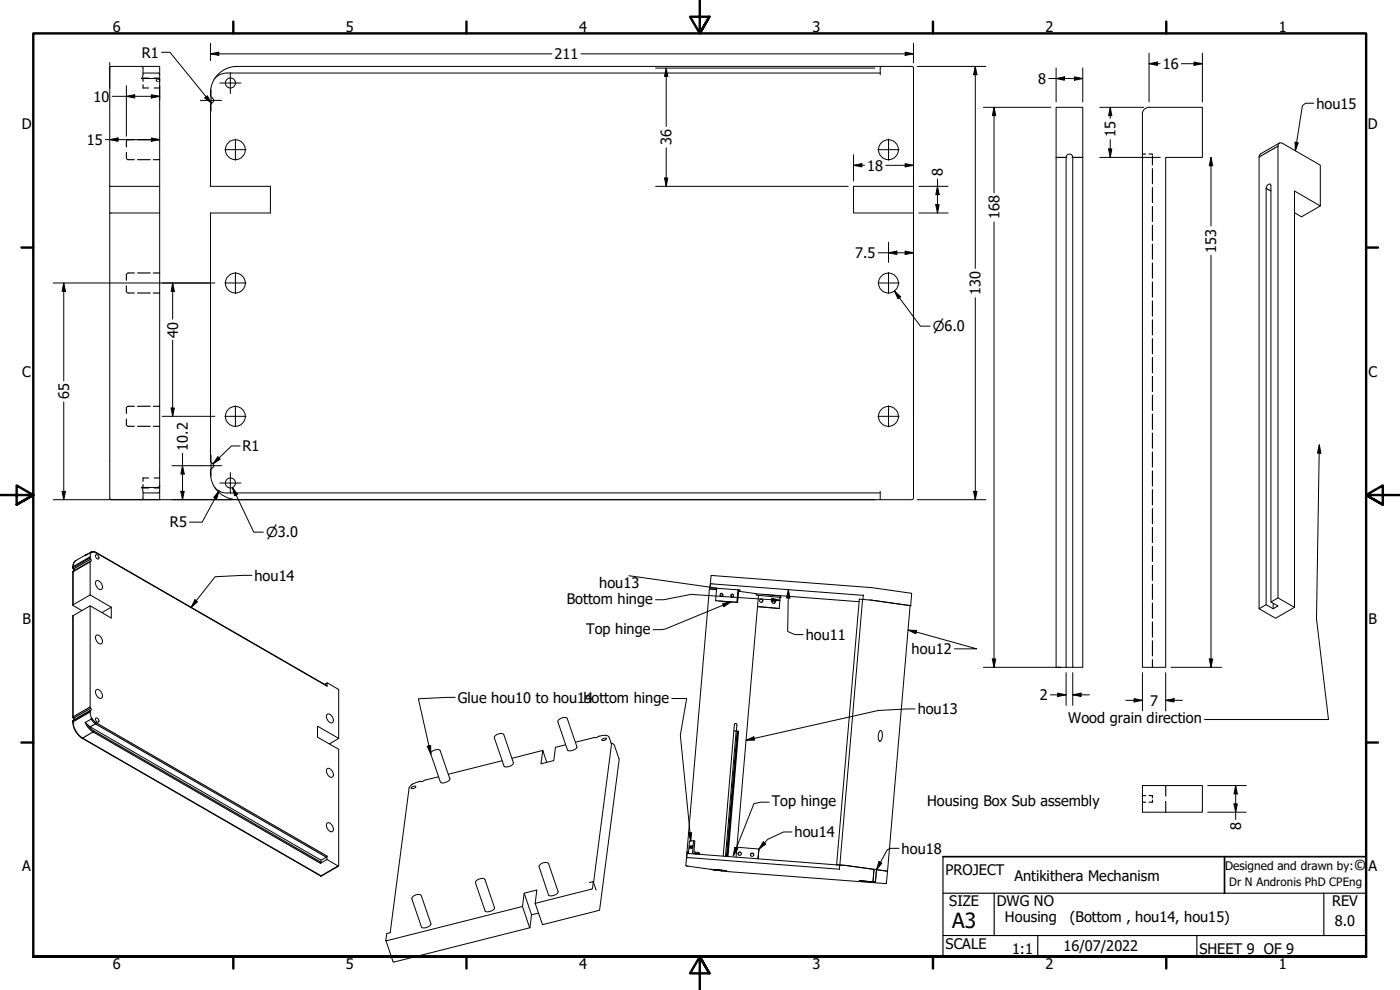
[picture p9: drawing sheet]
<svg xmlns="http://www.w3.org/2000/svg" width="420mm" height="297mm" viewBox="0 0 420 297" stroke-linecap="round" stroke-linejoin="round" font-family="sans-serif">
<defs><g id="words">
<text font-size="6.3" x="285.8" y="278.5">A3</text>
<text font-size="4.5" x="406.3" y="261.2">©</text>
<g font-size="4.4">
<text x="33.8" y="9.6">6</text>
<text x="103.8" y="9.6">5</text>
<text x="173.8" y="9.6">4</text>
<text x="243.8" y="9.6">3</text>
<text x="313.8" y="9.6">2</text>
<text x="383.8" y="9.6">1</text>
<text x="42.6" y="17.3">R1</text>
<text x="166.4" y="17.8">211</text>
<text x="349" y="20.7">16</text>
<text x="311.6" y="25.2">8</text>
<text x="28.1" y="30.5">10</text>
<text x="395.1" y="32.6">hou15</text>
<text x="6.5" y="38.8">D</text>
<text x="334.7" y="41.1" transform="rotate(-90 334.7 41.1)">15</text>
<text x="410.5" y="38.8">D</text>
<text x="26" y="43.5">15</text>
<text x="201.5" y="43.5" transform="rotate(-90 201.5 43.5)">36</text>
<text x="260.3" y="51.2">18</text>
<text x="282.9" y="52.9" transform="rotate(-90 282.9 52.9)">8</text>
<text x="299.9" y="65.8" transform="rotate(-90 299.9 65.8)">168</text>
<text x="256.6" y="77.4">7.5</text>
<text x="365" y="75.8" transform="rotate(-90 365 75.8)">153</text>
<text x="294.3" y="88.5" transform="rotate(-90 294.3 88.5)">130</text>
<text x="53.4" y="101.3" transform="rotate(-90 53.4 101.3)">40</text>
<text x="6.7" y="113">C</text>
<text x="410.7" y="113">C</text>
<text x="20.7" y="119.8" transform="rotate(-90 20.7 119.8)">65</text>
<text x="56.3" y="135.2" transform="rotate(-90 56.3 135.2)">10.2</text>
<text x="72.8" y="135.4">R1</text>
<text x="51" y="158.2">R5</text>
<text x="76.4" y="174.3">hou14</text>
<text x="179.8" y="176.5">hou13</text>
<text x="170.1" y="181.1">Bottom hinge</text>
<text x="6.7" y="187.3">B</text>
<text x="175.9" y="190.1">Top hinge</text>
<text x="410.7" y="187.3">B</text>
<text x="241.9" y="192">hou11</text>
<text x="273.6" y="196.3">hou12</text>
<text x="137.4" y="210.9">Glue hou10 to hou1b4ottom hinge</text>
<text x="275.4" y="214.4">hou13</text>
<text x="312" y="210.1">2</text>
<text x="345.1" y="211.7">7</text>
<text x="320.6" y="217.1">Wood grain direction</text>
<text x="231.6" y="241.9">Top hinge</text>
<text x="278.2" y="241.8">Housing Box Sub assembly</text>
<text x="238.5" y="251.2">hou14</text>
<text x="372.4" y="249.1" transform="rotate(-90 372.4 249.1)">8</text>
<text x="270.6" y="256.1">hou18</text>
<text x="6.7" y="261.5">A</text>
<text x="283.8" y="262.4">PROJECT</text>
<text x="410.7" y="261.5">A</text>
<text x="304.5" y="264.3">Antikithera Mechanism</text>
<text x="284.9" y="272">SIZE</text>
<text x="299.1" y="272">DWG NO</text>
<text x="399.8" y="271.9">REV</text>
<text x="301.6" y="276.5">Housing</text>
<text x="321.1" y="276.6">(Bottom , hou14, hou15)</text>
<text x="400.6" y="277.8">8.0</text>
<text x="283.8" y="284.7">SCALE</text>
<text x="303.7" y="286.3">1:1</text>
<text x="319.2" y="285.4">16/07/2022</text>
<text x="360" y="286.2">SHEET 9 OF 9</text>
<text x="33.8" y="290.6">6</text>
<text x="103.8" y="290.6">5</text>
<text x="173.8" y="290.6">4</text>
<text x="243.8" y="290.6">3</text>
<text x="313.8" y="290.6">2</text>
<text x="383.8" y="290.6">1</text>
</g>
<g font-size="4.1">
<text x="279.9" y="99.4">⌀6.0</text>
<text x="79.8" y="161.2">⌀3.0</text>
</g>
<text font-size="3.6" x="367.7" y="261.2">Designed and drawn by:</text>
<text font-size="3.5" x="368.9" y="265.9">Dr N Andronis PhD CPEng</text>
</g></defs>
<!-- layer: Visible (ANSI) -->
<g fill="none" stroke="#000" stroke-width=".3">
<path d="M42.4 19.9l.5 .5v1.9l-.5 1.3h5l.5 .4M264.6 19.9l-.4 .5v2M42.9 21.9h4.5l.5 .5M47.9 22.4v1.6M47.9 22.4v-2.5h-14.5l-.5 .5v35.5h15M47.9 24v31.9M63.6 29.4a.88 .88 0 0 1 .5 .9 .88 .88 0 0 1-.7 .7l-.2 .6v24.3h18v8h-18v74.3M63.7 29.4l-.3-.2a7.8 7.8 0 0 1 7.8-9.3l202.7 .1 .3 .4v35.5h-18v8h18v85.5M264.2 21.9h-196.1l-1.7 .3-2 1.4M316.9 32.2h8.1v168h-3.1v-153a.99 .99 0 0 0-1-1 .99 .99 0 0 0-.9 1v153h-3.1zM342.9 34.2v166h6.9v-153h11v-15h-16a2.01 2.01 0 0 0-2 2M32.9 55.9v8"/>
<path d="M47.9 55.9v8h-15v85.5M384 42.9l.9 .1 11.3 6.6v12.2l-7.7-4.5v124.9l-5-2.8v-135.6l.1-.5zM384 42.9l-5.7 3.3-.4 .9v135.6l2.1-1.3v-124.9a1.12 1.12 0 0 1 1.3-1.2l.1 .4v124.9l2.1-1.2M47.9 63.9v81.9M396.2 61.8l-5.6 3.3-2.1-1.3M63.2 138.2l.2 .6a.95 .95 0 0 1 .7 .9 .95 .95 0 0 1-.7 .9l-.2 1.3M42.9 149.4l-.5 .5M47.9 147.4l-.5 .5h-4.5M47.9 147.4v2.5h-14.5l-.5-.5M47.9 145.8l-.5 .4h-5l.5 1v2.2M47.9 145.8v1.6M63.2 141.9l.3 2.3 .7 1.6"/>
<path d="M64.2 145.8a8.2 8.2 0 0 0 7 4.1h202.5l.5-.5M64.4 146.3l1.4 1.1 2.3 .5M68.2 147.9h196M264.2 147.4v2.5M26.4 166.2l-3.6 2a2.09 2.09 0 0 0-.6 3M27.1 178.5l-5.3 3.1 2.8 1.6M27.1 178.5l6.3 3.7v3.2l-6.3-3.6-5.3 3v30.4l.4 .8M27.1 168.4l-5.2 3.1-.1 10.1M27.4 165.7l-1.8 1 2.1-1.2 1.1 .2 69.3 40.2 .2-1 3.2 1.9 .1 .3v14.5M27.4 165.7a2.6 2.6 0 0 0-.1 2.6l-.2 .3v9.9M27.4 165.6h.1M28.8 166.4a.81 .81 0 0 1 .8 .5 .81 .81 0 0 1-.1 .9l-.7-.6z"/>
<path d="M28.9 174.3a1.73 1.73 0 0 1 1.6 2.5 1.7 1.7 0 0 1-1.6-2.5zM213.1 176.4l2 .1M213.1 176.4h.1M213.1 176.4l.1-1.4 45.9 3.6M213.1 176.4v.4M213.9 176.8l1.2 .1M215.1 176.9l-.3 3.3 6.3 .5M215.1 176.9l-2.2-.1-6.7 78.9M215.2 176.5l-.1 .3 .1-.3 6.4 .5M216.7 178l-.4 .5 .3 .5M219.9 178.3l-.4 .4 .3 .5M221.5 177h.2l-.3 3.7h-.3z"/>
<path d="M221.7 177.4h.3l-.3 .2M221.7 177l.4 .1-.1 .3 4.9 .7v.4l.7 .1-6.7 78.6M226.9 178.2l7.3 .6v.4M227.5 178.6l6.7 .6-.4 3.4-6.5-.6M228.4 179.7l.4 .2 .1 .4-.4 .4M229 178.3l28.8 2.2M234.2 179.2h.1M258.9 179.9l-1-.1-6.8 79.7h.9M258.9 179.9l14.2 1.8M258.9 179.9l-6.8 79.6M259.1 178.6l-.1 1.3M259.2 178.5l-.1 .1"/>
<path d="M261.5 176.3l-48.1-3.6-.3 3.7M261.5 176.3h.1M261.5 176.3l12.1 1.7-.3 3.7M27.1 181.8v30.3l.3 .8-.3 .3v.4l.3 2-1.8 1.2 1.5 1.3 69.3 40 1.6-.9 .1-.3v1l-1.9 1.1 .2-.9M28.9 190.6a1.71 1.71 0 0 1 1.6 2.5 1.49 1.49 0 0 1-1.8-1.4v-.8zM33.4 182.2l-2.8 1.6M214.8 180.2l.1 .1M215.7 180.3l5.7 .4M227.3 182l6.5 .6M232.1 180l.5 .6-.4 .4M261.3 180l12 1.7h-.2M273.1 181.7h.1"/>
<path d="M273.1 181.7l-6.7 79.7M381.4 180.6l2.1 1.2-1.4 .9M382.1 181v1.7l-2.1-1.3M388.5 182.2l-5.7 3.3-4.9-2.8M27.1 213.1l-5.1 3a5.1 5.1 0 0 0 2.6 5.4l71.6 41.3M28.8 215.4l.7 .3 .2 .7-.2 .3-.7-.5zM28.9 207a1.6 1.6 0 0 1 1.9 1.8l-.3 .7a1.68 1.68 0 0 1-1.6-2.5zM98.2 204.9l-.8 .4M98.2 214.3a1.73 1.73 0 0 1 1.6 2.5 1.7 1.7 0 0 1-1.6-2.5zM167.7 215.9l1.4-.6 1.1 .2 2.9 8.6a2.12 2.12 0 0 1-2.8 .9l-2.9-8.4zM220.3 219.3h.6l-3.2 37.6M220.9 219.3l.3 .1-3.2 37.5"/>
<path d="M221 219.4l.1-1.9v-.3l-.5-.1-.2 .4-3.4 39.4M221.2 219.4h.2M264 219.3l.3-.2a2.57 2.57 0 0 1-.2 3.3 2.54 2.54 0 0 1-.1-3.1zM320 200.2h1.9M98.2 230.6a1.71 1.71 0 0 1 1.6 2.5 1.65 1.65 0 0 1-1.6-.7 1.65 1.65 0 0 1 0-1.8zM101.6 221.6l-6.3-3.7v3.3l6.3 3.6v35.1l-3.5-2M101.6 221.6l-2.8 1.6M123.4 236.3l.9-.4 .5 .2-.8 .5h-.5zM123.7 235.4l-.9 1.1-5.7 43.4M123.7 235.4h.1M129.6 225.5l1.4-.6 1 .2 3 8.6a2.12 2.12 0 0 1-2.8 .9l-2.9-8.3zM131.6 233.1l-4.1 1-.8 .4a3.8 3.8 0 0 0-3 .9"/>
<path d="M148.7 220.7l1.3-.6 .9 .1 .3 .3 2.9 8.4a2.12 2.12 0 0 1-2.8 1l-2.9-8.5zM150.7 228.2l-16.2 4.1M162.9 225.2l-9.3 2.3M169.8 223.5l-3.1 .7-.5 4-3.9 1 .6-4 1.2 3.5M180.7 221.9l.8-.4 .5 .2-.7 .5h-.6zM182 220.7l.8 .6 .7 2.1-5.4 41.4M182.1 220.7l-.1-.1a5.6 5.6 0 0 0-3.2 .7l-6.1 1.4M183.4 223l.9 .4 1.5 4.6-5.8 45M342.9 235.7h17.9v8h-17.9zM98.2 247a1.6 1.6 0 0 1 1.9 1.8l-.3 .7a1.68 1.68 0 0 1-1.6-2.5zM101.6 259.9l-5.3 2.9M162.1 259.4l1.3-.6 .9 .1 .3 .3 2.9 8.4a2.2 2.2 0 0 1-2.9 .9l-2.8-8.4v-.4z"/>
<path d="M206.2 256.1l-.1 1.3 45.8 3.4M206.2 256.1l-.4 3.6 .7 .2M206.2 256.1h.1M206.3 256.1l47.9 3.6M206.3 255.7h.3l.3-3.4h1.3l-.3 3.6 1.6 .3M206.3 256.1h.3M206.3 255.7v.4M206.4 259.9l6.9 .9M206.4 255.7h-.2h.1M206.6 255.8l.2 .3zM207.1 253.7l-.1 1zM207.7 253.6l-.1 1.1z"/>
<path d="M208.2 252.3h.3l-.2 3.2 1.3 .3-.1 .4M209.5 255.9l.5 .1-.1 .4M209.5 256.2h-1.1M209.5 256h.5M218.2 257l3.2-37.6h.3l-3.2 37.6M221.1 254.2l6.7 .5M222.4 255.8l-.7-.1-.2 .4 .1 .4M226.1 256.1h-.6l-.2 .3v.4M227.8 254.7l-.3 3zM252 259.5l-.1 1.4M252.1 259.5l2.1 .2M254.2 259.7h.2"/>
<path d="M254.4 259.7l7.9 1.1-.3 3.7-4.2-.2 4.8 .4M254.4 259.7l11.9 1.7M123.9 269l1.4-.6a.87 .87 0 0 1 1.1 .4l2.9 8.4a2.12 2.12 0 0 1-2.8 1l-2.9-8.5zM143 264.2l1.4-.6a.89 .89 0 0 1 1.1 .3l2.9 8.5a2.12 2.12 0 0 1-2.8 .9l-2.9-8.4zM156.8 272l2.2 6.4 .5-3.9 2.1-.5M156.8 272l-41 10.2 .3-2.1 1.2-.3M157.3 268l2.2 6.5M159 278.4l-40.8 10.2-.2-.1-2.2-6.3M160.6 271l2.2 6.4 16.9-4.2 .2-.2M160.6 271l.5-4-3.8 1-.5 4M176.9 264.8l1.2-.2-.3 2-.3 .2-16.9 4.2M178.1 264.6l.8 2.4"/>
<path d="M213.3 260.8h.1M213.3 260.8l4.8 .5-4.1-.3 2.7 .3M216.5 261.3l.2 .1M216.7 261.4l49.2 3.7 .5-3.7M216.9 261.1l-3.7-.3 4.6 .4M258.3 264.3l4.4 .4 .4-3.8-.8-.1-.3 3.8 .7 .1M258.3 264.3l3.7 .3M258.6 264.3v.1M266.3 261.4h.1M266.3 261.4l-3.2-.5-.4 3.7"/>
<circle cx="69.2" cy="24.9" r="1.5"/>
<circle cx="70.6" cy="44.9" r="2.98"/>
<circle cx="266.6" cy="44.9" r="2.98"/>
<circle cx="70.6" cy="84.9" r="2.98"/>
<circle cx="266.6" cy="84.9" r="2.98"/>
<circle cx="70.6" cy="124.9" r="2.98"/>
<circle cx="266.6" cy="124.9" r="2.98"/>
<circle cx="69.2" cy="144.9" r="1.5"/>
<circle cx="216.5" cy="178.5" r=".48"/>
<circle cx="219.7" cy="178.7" r=".46"/>
<circle cx="228.4" cy="180.2" r=".49"/>
<circle cx="232.2" cy="180.5" r=".51"/>
<circle cx="222" cy="256.2" r=".49"/>
<circle cx="225.7" cy="256.5" r=".5"/>
</g>
<!-- layer: Hidden (ANSI) -->
<g fill="none" stroke="#000" stroke-width=".34">
<path d="M42.9 25.4v1h1.7M44.6 23.4h-1.7v1M46.3 26.4h1.6M46.3 23.4h1.6M47 23.9l-.1 .2 .3 .4M47.2 23.7h.5M47.9 24.1l-.1-.2-.1 .6M37.9 45.7l.1 2M38 42.2l-.1 1.9M38.2 47.8l2.1 .1M40.3 41.9l-2.1 .1M41.3 47.9h3.8"/>
<path d="M41.3 41.9h3.8M46 47.9h1.9M46 41.9h1.9M316.9 47.2h3.2M321.7 47.2h3.3M342.9 46.2h.9M344.8 46.2h1.1v.4M345.9 46.9v2.6M345.9 50.6v4.5M345.9 56.3v4.5M345.9 62v4.5M345.9 67.6v4.6"/>
<path d="M345.9 73.3v4.5M345.9 78.9v4.6M37.9 85.8l.1 1.9M38 82.2l-.1 1.9M38.2 87.8l2.1 .1M40.3 81.9l-2.1 .1M41.3 87.9h3.8M41.3 81.9h3.8M46 87.9h1.9M46 81.9h1.9M345.9 84.6v4.5M345.9 90.3v4.5"/>
<path d="M345.9 96v4.5M345.9 101.6v4.6M345.9 107.3v4.5M345.9 112.9v4.6M345.9 118.6v4.5M37.9 125.8l.1 1.9M38 122.2l-.1 1.9M38.2 127.8l2.1 .1M40.3 121.9l-2.1 .1M41.3 127.9h3.8M41.3 121.9h3.8M46 127.9h1.9"/>
<path d="M46 121.9h1.9M345.9 124.3v4.5M345.9 129.9v4.6M345.9 135.6v4.6M42.9 145.4v1h1.7M44.6 143.4h-1.7v1M46.3 146.4h1.6M46.3 143.4h1.6M47.7 146.2h-.3M47.9 145.7l-.1 .3M345.9 141.3v4.5M345.9 146.9v4.6"/>
<path d="M345.9 152.6v4.5M345.9 158.3v4.5M345.9 163.9v4.6M345.9 169.6v4.5M345.9 175.3v4.5M345.9 181v4.5M345.9 186.6v4.6M345.9 192.3v4.5M345.9 197.9v2.3M342.9 238.7h.9M344.8 238.7h1.1v.6M349.8 235.7v3.2"/>
<path d="M342.9 240.7h.9M345.9 240v.7h-1.1M349.8 240.5v3.2"/>
</g>
<!-- layer: Visible Narrow (ANSI) -->
<g fill="none" stroke="#000" stroke-width=".34">
<path d="M380 56.5l1.4 .8M383.5 43.8l-5.6 3.3M21.9 170l-.1 .4M21.9 171.5v10M21.9 170l-.1 .1M21.9 171.5l-.1 .1M22 171.4l-.1 .1M22.8 168.2a1.99 1.99 0 0 0-.9 1.8M26 166.4l-.4 .3M27.1 167.4l-5.2 2.9 .1 .5M27.1 168.6l-5.2 2.9M27.1 167.1l-5.2 2.9"/>
<path d="M27.2 167.8l-5.1 2.9 .2 .5M27.3 165.6h.1M27.6 165.8l-.2-.1 1.4 .1M28.8 165.7v.1M28.8 165.8l69.3 40.1M21.9 184.7v30.4M21.8 216.4l.1-.1v.3M21.9 216.6a6.4 6.4 0 0 0 2.9 4.9l3.1-1.9M21.9 216.6h-.1M21.9 215.1l-.1 .1M22 215.5l.3 .4M25.6 216.8l.7 1.3 1.6 1.5"/>
<path d="M26.3 217.5l1.8 1.8M27.1 213.3l-5.2 3 .1-.2M27.1 218.1l1.6-.9 69.3 40M27.1 212.1l-5.2 3M27.1 213.6l-5.2 3M27.2 212.5l-5.1 3-.2-.4M27.4 215.4l1.4 1.5M27.6 215.6l-.3 .2 .9 1 .5 .4 .1-.3M27.9 219.6l68.3 39.4M28.1 219.3l-.2 .3M28.1 219.3l68.3 39.4M28.8 216.9l69.3 40"/>
<path d="M98.1 205l-.6 .4M24.6 221.5l71.8 41.3 5.1-3M96.2 262.8h.3"/>
</g>
<!-- layer: Border (ANSI) -->
<g fill="none" stroke="#000" stroke-width=".72">
<path d="M70 6.5v3.5M140 6.5v3.5M210 0v10l-2.9-5h5.8l-2.9 5 2.9-5M280 6.5v3.5M350 6.5v3.5M6.4 74.3h3.6M410 74.3h3.6M0 148.5h10l-5-2.8v5.7l5-2.9-5 2.9M420 148.5h-10l5-2.8v5.7l-5-2.9 5 2.9M6.4 222.8h3.6M410 222.8h3.6M10 287v-277h400v277h-400h400"/>
<path d="M70 287v3.6M140 287v3.6M212.9 292l-2.9-5 2.9 5h-5.8l2.9-5v10M280 287v3.6M350 287v3.6"/>
</g>
<!-- layer: Title (ANSI) -->
<path d="M283 257h127v30h-127M367.5 257v11" fill="none" stroke="#000" stroke-width=".51"/>
<path d="M283 257v30M283 268h127M298.4 268v12.7M397.3 268v12.7M283 280.7h127M311.4 280.7v6.3M359.2 280.7v6.3" fill="none" stroke="#000" stroke-width=".34"/>
<!-- layer: Symbol (ANSI) -->
<g fill="none" stroke="#000" stroke-width=".3">
<path d="M394.3 31h-2.5l-.9 .7-2.2 13.5M388.7 42.7l.9 .1-.9 2.4zM395.9 133.5l.5 2.5h-1zM395.9 133.5l-.8 52.2 3.6 30.2h-37.2M58.5 179.9l.8 .7-1.9 1.6zM75.6 172.6l-11 .4-7.2 9.2M188.7 172.7l26.5 3.8M196.7 179.9h2.5l8.1-1.6 26.8 1.8M231.6 179.5l2.5 .6-2.6 .4zM236.6 176.9l.5 2.5h-1zM236.6 176.9l-.2 12.6 2.1 .9h2.5M216.9 181.1l2.5-.5-2.1 1.4z"/>
<path d="M219.4 180.6l-19.8 8.2-3.6 .1M272.5 189l2.6 .2-.3 .9zM272.5 189l20.6 5.7h-6.7M136.6 209.2l-11 .5 3.7 16.6M201.6 209.6h4.5l-1.9 11 3.1 31.8M274.6 212.7l-11 .5-39.7 8.9M128.2 223.9l1-.2 .1 2.6zM223.9 222.1l2.3-1 .2 1zM206.6 249.9l1-.1-.3 2.6zM220.5 254.3l.9 .3-1.4 2.2zM229.1 252.6l.7 .7-2 1.5zM230.8 240.7h-2.5l-2 .4-6.3 15.7"/>
<path d="M237.7 249.6h-2.5l-4.9 2.3-2.5 2.9M263.8 258.5l.9 .5-1.6 1.9zM269.8 254.5h-2.5l-1 .5-3.2 5.9"/>
</g>
<g fill="#000">
<path d="M388.7 42.7l.9 .1-.9 2.4z" fill-rule="evenodd"/>
<path d="M395.9 133.5l.5 2.5h-1z" fill-rule="evenodd"/>
<path d="M58.5 179.9l.8 .7-1.9 1.6z" fill-rule="evenodd"/>
<path d="M236.6 176.9l.5 2.5h-1z" fill-rule="evenodd"/>
<path d="M216.9 181.1l2.5-.5-2.1 1.4z" fill-rule="evenodd"/>
<path d="M231.6 179.5l2.5 .6-2.6 .4z" fill-rule="evenodd"/>
<path d="M272.5 189l2.6 .2-.3 .9z" fill-rule="evenodd"/>
<path d="M128.2 223.9l1-.2 .1 2.6z" fill-rule="evenodd"/>
<path d="M223.9 222.1l2.3-1 .2 1z" fill-rule="evenodd"/>
<path d="M206.6 249.9l1-.1-.3 2.6z" fill-rule="evenodd"/>
<path d="M220.5 254.3l.9 .3-1.4 2.2z" fill-rule="evenodd"/>
<path d="M229.1 252.6l.7 .7-2 1.5z" fill-rule="evenodd"/>
<path d="M263.8 258.5l.9 .5-1.6 1.9z" fill-rule="evenodd"/>
</g>
<!-- layer: Dimension (ANSI) -->
<g fill="none" stroke="#000" stroke-width=".3">
<path d="M32.9 18.7v7.7M48.5 15.7h2.5l12.5 15.3M63.2 16.2l2.5-.6v1zM63.2 16.2h102.4M63.2 13v5.2M174.4 16.2h99.8M271.7 15.6l2.5 .6-2.5 .4zM274.2 13v5.8M275.3 19.9h20.6M292.7 19.9l.5 2.5h-1zM292.7 19.9v60.6M344.8 19.1l2.5-.5v1z"/>
<path d="M344.8 19.1h3.3M344.8 15.9v14.7M354.5 19.1h6.3M358.4 18.6l2.4 .5-2.4 .5zM360.8 15.9v14.7M33.7 28.9h14.2M37.9 28.9l2.5-.5v1zM37.9 25.7v15.1M45.4 28.4l2.5 .5-2.5 .5zM47.9 25.7v4.3M61.5 29.4l.7-.7 1.3 2.3zM196.8 20.4h65.8"/>
<path d="M199.9 20.4l.5 2.5h-1zM199.9 20.4v17.6M295.1 32.2h20.2M298.3 32.2l.5 2.5h-1zM298.3 32.2v25.7M314.7 23.6h10.3M316.9 23.6l2.5-.5v1zM316.9 20.4v10.2M322.5 23.1l2.5 .5-2.5 .5zM325 20.4v10.2M330 32.2h13.2M333.2 32.2l.5 2.5h-1z"/>
<path d="M333.2 32.2v3.3M31.6 41.9h16.3M32.9 41.9l2.5-.5v1zM45.4 41.4l2.5 .5-2.5 .5zM196.8 55.9h57.8M199.4 53.4h1l-.5 2.5zM199.9 44.4v11.5M256.2 49.6l2.5-.5v1zM256.2 49.6h3.3M256.2 46.4v7.9M265.8 49.6h8.4M271.7 49.1l2.5 .5-2.5 .5z"/>
<path d="M274.2 52.5v72.6M275.8 55.9h8.7M281.3 55.9l.6 2.5h-1.1zM281.3 53.7v10.2M330 47.2h18.2M332.7 44.7h1l-.5 2.5zM333.2 41.9v5.3M363.4 47.2l.5 2.5h-1zM363.4 47.2v20.6M263.5 75.8h10.7M266.7 75.8l2.5-.5v1.1zM266.7 72.7v6"/>
<path d="M271.7 75.3l2.5 .5-2.5 .6zM275.8 63.9h8.7M280.8 61.4h1.1l-.6 2.5zM298.3 66.6v133.6M363.4 76.6v123.6M16 84.9h48.5M19.1 84.9l.5 2.5h-1zM19.1 84.9v29.3M51.8 84.9l.5 2.5h-.9zM51.8 84.9v10.8M268.4 87.3l1.9 1.8-.8 .5zM268.4 87.3l7.8 10.6h2.9"/>
<path d="M292.7 89.3v60.6M51.8 102.1v22.8M19.1 120.6v29.3M48.6 124.9h15.9M51.4 122.4h.9l-.5 2.5zM51.6 139.7h8.6M54.8 139.7l.5 2.5h-1zM54.8 136v13.9M65.4 137.1l.7 .7-2.2 1.4zM72.1 133.8h-2.6l-5.6 5.4M16 149.9h246.6M18.6 147.4h1l-.5 2.5z"/>
<path d="M54.3 147.4h1l-.5 2.5zM65.7 147.3l-.7 2.5-.9-.5zM65.7 147.3l-5 9.4h-3.8M69.8 146.3l1.5 2-.9 .4zM69.8 146.3l6.4 13.4h2.8M275.3 149.9h20.6M292.2 147.4h1l-.5 2.5zM297.8 197.7h1l-.5 2.5zM362.9 197.7h1l-.5 2.5zM295.1 200.2h23.2M315.3 208.5h4.7M317.4 208l2.6 .5-2.6 .5z"/>
<path d="M320 201.8v9.9M321.9 208.5l2.5-.5v1zM321.9 208.5h5M321.9 201.8v9.9M337.9 210.1h5M340.4 209.6l2.5 .5-2.5 .5zM342.9 201.8v11.5M349.8 210.1l2.5-.5v1zM349.8 210.1h5M349.8 201.8v11.5M351.5 200.2h15.1M362.5 235.7h11.5"/>
<path d="M370.8 235.7l.5 2.5h-1zM370.8 235.7v10.2M362.5 243.7h11.5M370.3 241.2h1l-.5 2.5z"/>
</g>
<g fill="#000">
<path d="M63.2 16.2l2.5-.6v1z" fill-rule="evenodd"/>
<path d="M271.7 15.6l2.5 .6-2.5 .4z" fill-rule="evenodd"/>
<path d="M344.8 19.1l2.5-.5v1z" fill-rule="evenodd"/>
<path d="M358.4 18.6l2.4 .5-2.4 .5z" fill-rule="evenodd"/>
<path d="M37.9 28.9l2.5-.5v1z" fill-rule="evenodd"/>
<path d="M45.4 28.4l2.5 .5-2.5 .5z" fill-rule="evenodd"/>
<path d="M61.5 29.4l.7-.7 1.3 2.3z" fill-rule="evenodd"/>
<path d="M199.9 20.4l.5 2.5h-1z" fill-rule="evenodd"/>
<path d="M292.7 19.9l.5 2.5h-1z" fill-rule="evenodd"/>
<path d="M298.3 32.2l.5 2.5h-1z" fill-rule="evenodd"/>
<path d="M316.9 23.6l2.5-.5v1z" fill-rule="evenodd"/>
<path d="M322.5 23.1l2.5 .5-2.5 .5z" fill-rule="evenodd"/>
<path d="M333.2 32.2l.5 2.5h-1z" fill-rule="evenodd"/>
<path d="M32.9 41.9l2.5-.5v1z" fill-rule="evenodd"/>
<path d="M45.4 41.4l2.5 .5-2.5 .5z" fill-rule="evenodd"/>
<path d="M199.4 53.4h1l-.5 2.5z" fill-rule="evenodd"/>
<path d="M256.2 49.6l2.5-.5v1z" fill-rule="evenodd"/>
<path d="M271.7 49.1l2.5 .5-2.5 .5z" fill-rule="evenodd"/>
<path d="M281.3 55.9l.6 2.5h-1.1z" fill-rule="evenodd"/>
<path d="M332.7 44.7h1l-.5 2.5z" fill-rule="evenodd"/>
<path d="M363.4 47.2l.5 2.5h-1z" fill-rule="evenodd"/>
<path d="M266.7 75.8l2.5-.5v1.1z" fill-rule="evenodd"/>
<path d="M271.7 75.3l2.5 .5-2.5 .6z" fill-rule="evenodd"/>
<path d="M280.8 61.4h1.1l-.6 2.5z" fill-rule="evenodd"/>
<path d="M19.1 84.9l.5 2.5h-1z" fill-rule="evenodd"/>
<path d="M51.8 84.9l.5 2.5h-.9z" fill-rule="evenodd"/>
<path d="M268.4 87.3l1.9 1.8-.8 .5z" fill-rule="evenodd"/>
<path d="M51.4 122.4h.9l-.5 2.5z" fill-rule="evenodd"/>
<path d="M65.4 137.1l.7 .7-2.2 1.4z" fill-rule="evenodd"/>
<path d="M18.6 147.4h1l-.5 2.5z" fill-rule="evenodd"/>
<path d="M54.3 147.4h1l-.5 2.5z" fill-rule="evenodd"/>
<path d="M54.8 139.7l.5 2.5h-1z" fill-rule="evenodd"/>
<path d="M65.7 147.3l-.7 2.5-.9-.5z" fill-rule="evenodd"/>
<path d="M69.8 146.3l1.5 2-.9 .4z" fill-rule="evenodd"/>
<path d="M292.2 147.4h1l-.5 2.5z" fill-rule="evenodd"/>
<path d="M297.8 197.7h1l-.5 2.5z" fill-rule="evenodd"/>
<path d="M362.9 197.7h1l-.5 2.5z" fill-rule="evenodd"/>
<path d="M317.4 208l2.6 .5-2.6 .5z" fill-rule="evenodd"/>
<path d="M321.9 208.5l2.5-.5v1z" fill-rule="evenodd"/>
<path d="M340.4 209.6l2.5 .5-2.5 .5z" fill-rule="evenodd"/>
<path d="M349.8 210.1l2.5-.5v1z" fill-rule="evenodd"/>
<path d="M370.8 235.7l.5 2.5h-1z" fill-rule="evenodd"/>
<path d="M370.3 241.2h1l-.5 2.5z" fill-rule="evenodd"/>
</g>
<!-- layer: Center Mark (ANSI) -->
<g fill="none" stroke="#000" stroke-width=".3">
<path d="M60.2 30.1h6.3M63.3 27v6.3M66 24.9h6.3M69.1 21.7v6.4M67.5 44.9h6.3M70.7 41.7v6.4M263.5 44.9h6.3M266.7 41.7v6.4M67.5 84.9h6.3M70.7 81.7v6.4M263.5 84.9h6.3M266.7 81.7v6.4"/>
<path d="M60.2 139.7h6.3M63.3 136.6v6.3M67.5 124.9h6.3M70.7 121.7v6.4M263.5 124.9h6.3M266.7 121.7v6.4M66 144.9h6.3M69.1 141.8v6.3"/>
</g>
<use href="#words"/>
</svg>
